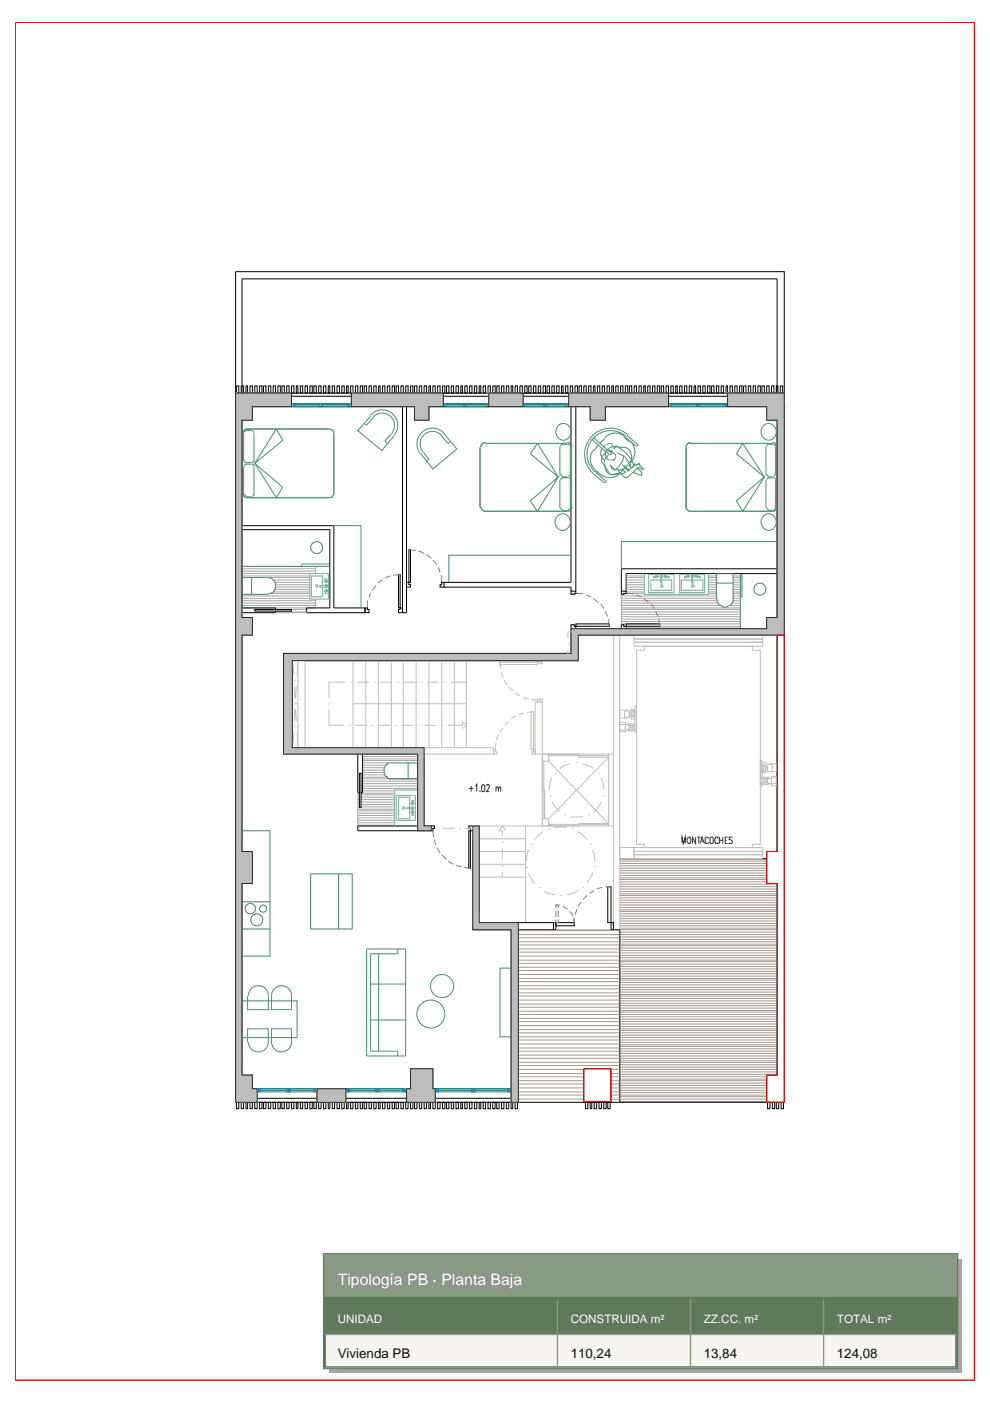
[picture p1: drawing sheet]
<svg xmlns="http://www.w3.org/2000/svg" width="210mm" height="297mm" viewBox="0 0 210 297" stroke-linecap="round" stroke-linejoin="round" font-family="sans-serif">
<defs><g id="words">
<text font-size="3.4" fill="#fff" x="71.6" y="272.3">Tipología PB · Planta Baja</text>
<g font-size="2.8" fill="#0d0d0d">
<text x="71.6" y="287.9">Vivienda PB</text>
<text x="121" y="287.9">110,24</text>
<text x="149.2" y="287.9">13,84</text>
<text x="177.4" y="287.9">124,08</text>
</g>
<g font-size="2.5" fill="#fff">
<text x="71.6" y="280.5">UNIDAD</text>
<text x="121" y="280.5">CONSTRUIDA m²</text>
<text x="149.2" y="280.5">ZZ.CC. m²</text>
<text x="177.4" y="280.5">TOTAL m²</text>
</g>
</g></defs>
<!-- layer: 0 -->
<g fill="none" stroke="#000" stroke-width=".21">
<path d="M50 57.6h116.3v176.1h-116.3zM50 83.3h116.3M50.1 81.8h.5v1.5h-.5zM51.1 81.8h.5v1.5h-.5zM51.3 83.3v-24.2h113.5v24.2M52.2 81.8h.3v1.5h-.3zM53 81.8h.5v1.5h-.5zM54 81.8h.5v1.5h-.5zM55 81.8h.5v1.5h-.5zM55.9 81.8h.5v1.5h-.5zM56.9 81.8h.5v1.5h-.5zM57.9 81.8h.5v1.5h-.5z"/>
<path d="M58.9 81.8h.5v1.5h-.5zM59.8 81.8h.5v1.5h-.5zM60.8 81.8h.5v1.5h-.5zM61.6 84h12.9M61.8 83.3v.7h-.2v.2h.2v2M61.8 81.8h.5v1.5h-.5zM62.8 81.8h.4v1.5h-.4zM63.7 81.8h.5v1.5h-.5zM64.7 81.8h.5v1.5h-.5zM65.7 81.8h.5v1.5h-.5zM66.5 81.8h.6v1.5h-.6zM67.6 81.8h.5v1.5h-.5z"/>
<path d="M68.6 81.8h.5v1.5h-.5zM69.6 81.8h.3v1.5h-.3zM70.4 81.8h.6v1.5h-.6zM71.5 81.8h.5v1.5h-.5zM72.5 81.8h.5v1.5h-.5zM73.5 81.8h.3v1.5h-.3zM74.3 81.8h.5v1.5h-.5zM74.5 84h.1M74.5 83.3v2.9M75.4 81.8h.5v1.5h-.5zM76.4 81.8h.5v1.5h-.5zM77.2 81.8h.5v1.5h-.5z"/>
<path d="M78.2 81.8h.5v1.5h-.5zM79.2 81.8h.6v1.5h-.6zM80.3 81.8h.3v1.5h-.3zM81.1 81.8h.5v1.5h-.5zM82.1 81.8h.5v1.5h-.5zM83.1 81.8h.6v1.5h-.6zM84 81.8h.5v1.5h-.5zM85 81.8h.5v1.5h-.5zM86 81.8h.5v1.5h-.5zM87 81.8h.5v1.5h-.5zM87.9 81.8h.5v1.5h-.5zM88.9 81.8h.5v1.5h-.5z"/>
<path d="M89.9 81.8h.5v1.5h-.5zM90.9 81.8h.4v1.5h-.4zM91.8 81.8h.5v1.5h-.5zM92.8 81.8h.5v1.5h-.5zM93.8 81.8h.5v1.5h-.5zM93.8 84h10M94 83.3v.7h-.2v.2h.2v2M94.7 81.8h.5v1.5h-.5zM95.7 81.8h.5v1.5h-.5zM96.7 81.8h.5v1.5h-.5zM97.7 81.8h.3v1.5h-.3zM98.6 81.8h.5v1.5h-.5z"/>
<path d="M99.6 81.8h.5v1.5h-.5zM100.6 81.8h.5v1.5h-.5zM101.6 81.8h.3v1.5h-.3zM102.4 81.8h.6v1.5h-.6zM103.5 81.8h.5v1.5h-.5zM103.6 83.3v.7h.2v.2h-.2v2M104.5 81.8h.5v1.5h-.5zM105.3 81.8h.5v1.5h-.5zM106.3 81.8h.5v1.5h-.5zM107.4 81.8h.5v1.5h-.5zM108.4 81.8h.3v1.5h-.3zM109.2 81.8h.5v1.5h-.5z"/>
<path d="M110.2 81.8h.5v1.5h-.5zM110.7 84h10M110.9 83.3v.7h-.2v.2h.2v2M111.3 81.8h.5v1.5h-.5zM112.1 81.8h.5v1.5h-.5zM113.1 81.8h.5v1.5h-.5zM114.1 81.8h.5v1.5h-.5zM115.1 81.8h.6v1.5h-.6zM116 81.8h.5v1.5h-.5zM117 81.8h.5v1.5h-.5zM118 81.8h.5v1.5h-.5zM119 81.8h.4v1.5h-.4z"/>
<path d="M119.9 81.8h.5v1.5h-.5zM120.6 83.3v.7h.1v.2h-.1v2M120.9 81.8h.5v1.5h-.5zM121.1 86.2v37.3h-27M121.9 81.8h.5v1.5h-.5zM122.1 86.2v39.1M122.8 81.8h.5v1.5h-.5zM123.8 81.8h.5v1.5h-.5zM124.8 81.8h.5v1.5h-.5zM125.8 81.8h.4v1.5h-.4zM126.7 81.8h.5v1.5h-.5zM127.7 81.8h.5v1.5h-.5z"/>
<path d="M128.7 81.8h.5v1.5h-.5zM129.7 81.8h.3v1.5h-.3zM130.6 81.8h.5v1.5h-.5zM131.6 81.8h.5v1.5h-.5zM132.6 81.8h.5v1.5h-.5zM133.4 81.8h.5v1.5h-.5zM134.5 81.8h.5v1.5h-.5zM135.5 81.8h.5v1.5h-.5zM136.5 81.8h.3v1.5h-.3zM137.3 81.8h.5v1.5h-.5zM138.3 81.8h.6v1.5h-.6zM139.4 81.8h.5v1.5h-.5z"/>
<path d="M140.2 81.8h.5v1.5h-.5zM141.2 81.8h.5v1.5h-.5zM141.6 84h12.8M141.7 83.3v.7h-.1v.2h.1v2M142.2 81.8h.5v1.5h-.5zM143.3 81.8h.3v1.5h-.3zM144.1 81.8h.5v1.5h-.5zM145.1 81.8h.5v1.5h-.5zM146.1 81.8h.5v1.5h-.5zM147.2 81.8h.3v1.5h-.3zM148 81.8h.5v1.5h-.5zM149 81.8h.5v1.5h-.5z"/>
<path d="M150 81.8h.5v1.5h-.5zM150.9 81.8h.5v1.5h-.5zM151.9 81.8h.5v1.5h-.5zM152.9 81.8h.5v1.5h-.5zM153.9 81.8h.4v1.5h-.4zM154.3 83.3v.7h.1v.2h-.1v2M154.8 81.8h.5v1.5h-.5zM155.8 81.8h.5v1.5h-.5zM156.8 81.8h.5v1.5h-.5zM157.6 81.8h.6v1.5h-.6zM158.7 81.8h.5v1.5h-.5zM159.7 81.8h.5v1.5h-.5z"/>
<path d="M160.7 81.8h.5v1.5h-.5zM161.5 81.8h.6v1.5h-.6zM162.6 81.8h.5v1.5h-.5zM163.6 81.8h.5v1.5h-.5zM164.6 81.8h.3v1.5h-.3zM165.4 81.8h.5v1.5h-.5zM51.3 134.6v45.9h2.2v6.8h-2.2v40.7h2.2v2.8h33.5v-4.2h4.8v4.2h16.6v-33.7h-8.2v-22M58.4 129.2v-.3h-7.1v-16.6h18.6v16.6h-4.9v1h12.4v-1h-6.6v-17.5h-19.5v-22.3h2.2v-2.9h31.8v43.7h.9v-43.7h1.7v2.9h3v-2.9h34.2v2.9h3.3v-2.9h34.2v2.9h2.2v41.8M58.4 129.6v.3h-7.1v1M94.1 124.5h27v.8M162.6 133.3h-41.5v5.2h-61v21.4h28.5v15.2h-12.7v1h15.5M162.6 134.6h-40v5.5h-57.9"/>
<path d="M164.8 126.5h.1M164.8 134.6v45.9h-2.2v6.8h2.2v40.7h-2.2v5.7M164.8 120.6h-33.1v4.7M164.8 121.6h-32v3.7M75.9 159.9v8.1h.3M76.9 159.9v8.1h-.4M89.9 159.9v15.2h1.5M101.6 175.1v20.5h15.7v1.5h-7.4v36.6M130 197.1h1.4v36.6M161.7 182.1h.9M50.1 233.7h.5v1.4h-.5zM51.1 233.7h.5v1.4h-.5z"/>
<path d="M52.2 233.7h.3v1.4h-.3zM53 233.7h.5v1.4h-.5zM54 233.7h.5v1.4h-.5zM54.5 232.9h12.9M54.7 232.9h-.2v.1h.2M55 233.7h.5v1.4h-.5zM55.9 233.7h.5v1.4h-.5zM56.9 233.7h.5v1.4h-.5zM57.9 233.7h.5v1.4h-.5zM58.9 233.7h.5v1.4h-.5zM59.8 233.7h.5v1.4h-.5zM60.8 233.7h.5v1.4h-.5z"/>
<path d="M61.8 233.7h.5v1.4h-.5zM62.8 233.7h.4v1.4h-.4zM63.7 233.7h.5v1.4h-.5zM64.7 233.7h.5v1.4h-.5zM65.7 233.7h.5v1.4h-.5zM66.5 233.7h.6v1.4h-.6zM67.2 232.9h.2v.1h-.2M67.6 233.7h.5v1.4h-.5zM68.6 233.7h.5v1.4h-.5zM69.6 233.7h.3v1.4h-.3zM70.4 233.7h.6v1.4h-.6zM71.5 233.7h.5v1.4h-.5z"/>
<path d="M72.5 233.7h.5v1.4h-.5zM73.3 232.9h13.1M73.5 233.7h.3v1.4h-.3zM73.5 232.9h-.2v.1h.2M74.3 233.7h.5v1.4h-.5zM75.4 233.7h.5v1.4h-.5zM76.4 233.7h.5v1.4h-.5zM77.2 233.7h.5v1.4h-.5zM78.2 233.7h.5v1.4h-.5zM79.2 233.7h.6v1.4h-.6zM80.3 233.7h.3v1.4h-.3zM81.1 233.7h.5v1.4h-.5z"/>
<path d="M82.1 233.7h.5v1.4h-.5zM83.1 233.7h.6v1.4h-.6zM84 233.7h.5v1.4h-.5zM85 233.7h.5v1.4h-.5zM86 233.7h.5v1.4h-.5zM86.2 232.9h.2v.1h-.2M87 233.7h.5v1.4h-.5zM87.9 233.7h.5v1.4h-.5zM88.9 233.7h.5v1.4h-.5zM89.9 233.7h.5v1.4h-.5zM90.9 233.7h.4v1.4h-.4zM91.8 233.7h.5v1.4h-.5z"/>
<path d="M92.3 232.9h16.2M92.5 232.9h-.2v.1h.2M92.8 233.7h.5v1.4h-.5zM93.8 233.7h.5v1.4h-.5zM94.7 233.7h.5v1.4h-.5zM95.7 233.7h.5v1.4h-.5zM96.7 233.7h.5v1.4h-.5zM97.7 233.7h.3v1.4h-.3zM98.6 233.7h.5v1.4h-.5zM99.6 233.7h.5v1.4h-.5zM100.6 233.7h.5v1.4h-.5zM101.6 233.7h.3v1.4h-.3z"/>
<path d="M102.4 233.7h.6v1.4h-.6zM103.5 233.7h.5v1.4h-.5zM104.5 233.7h.5v1.4h-.5zM105.3 233.7h.5v1.4h-.5zM106.3 233.7h.5v1.4h-.5zM107.4 233.7h.5v1.4h-.5zM108.4 233.7h.3v1.4h-.3zM108.4 232.9h.1v.1h-.1M109.2 233.7h.5v1.4h-.5zM123.8 226.6h5.7v7.1h-5.7zM124.1 233.7h.5v1.4h-.5zM125.1 233.7h.4v1.4h-.4z"/>
<path d="M126 233.7h.5v1.4h-.5zM127 233.7h.5v1.4h-.5zM128 233.7h.5v1.4h-.5zM128.9 233.7h.5v1.4h-.5zM162.7 233.7h.5v1.4h-.5zM163.7 233.7h.6v1.4h-.6zM164.6 233.7h.5v1.4h-.5zM165.6 233.7h.5v1.4h-.5z"/>
</g>
<!-- layer: 17-mamparas-vidrio -->
<g fill="none" stroke="#0086b3" stroke-width=".21">
<path d="M61.8 85.5h.3v.7h-.3zM62.1 85.5h.4v.7h-.4zM62.5 85.5h5.2v.7h-5.2zM62.5 85.7h5.2v.2h-5.2zM67.7 85.5h.4v.7h-.4zM68.1 85.5h.3v.7h-.3zM68.4 85.5h5.4v.7h-5.4zM68.4 85.7h5.4v.2h-5.4zM73.8 85.5h.4v.7h-.4zM74.2 85.5h.3v.7h-.3zM94 85.5h.3v.7h-.3zM94.3 85.5h.4v.7h-.4z"/>
<path d="M94.7 85.5h3.7v.7h-3.7zM94.7 85.7h3.7v.2h-3.7zM98.4 85.5h.3v.7h-.3zM98.7 85.5h.4v.7h-.4zM99.1 85.5h3.9v.7h-3.9zM99.1 85.7h3.9v.2h-3.9zM103 85.5h.3v.7h-.3zM103.3 85.5h.3v.7h-.3zM110.9 85.5h.4v.7h-.4zM111.3 85.5h.3v.7h-.3zM111.6 85.5h3.7v.7h-3.7zM111.6 85.7h3.7v.2h-3.7z"/>
<path d="M115.3 85.5h.4v.7h-.4zM115.7 85.5h.3v.7h-.3zM116 85.5h3.9v.7h-3.9zM116 85.7h3.9v.2h-3.9zM119.9 85.5h.3v.7h-.3zM120.2 85.5h.4v.7h-.4zM141.7 85.5h.4v.7h-.4zM142.1 85.5h.3v.7h-.3zM142.4 85.5h5.3v.7h-5.3zM142.4 85.7h5.3v.2h-5.3zM147.7 85.5h.3v.7h-.3zM148 85.5h.3v.7h-.3z"/>
<path d="M148.3 85.5h5.3v.7h-5.3zM148.3 85.7h5.3v.2h-5.3zM153.6 85.5h.3v.7h-.3zM153.9 85.5h.4v.7h-.4zM69.9 119.6h-5.9v.5M157.3 121.6v4.9h-.3M54.5 230.8h12.7h-.3v.7h.3v-.7M54.5 230.8h.4v.7h-.4zM54.9 230.8h.3v.7h-.3zM55.2 230.8h5.6v.7h-5.6zM55.2 231.2h5.6M60.8 230.8h.3v.7h-.3z"/>
<path d="M61.1 230.8h.4v.7h-.4zM61.5 230.8h5v.7h-5zM61.5 231.2h5M66.5 230.8h.4v.7h-.4zM73.3 230.8h12.9h-.3v.7h.3v-.7M73.3 230.8h.4v.7h-.4zM73.7 230.8h.3v.7h-.3zM74 230.8h5.8v.7h-5.8zM74 231.2h5.8M79.8 230.8h.3v.7h-.3zM80.1 230.8h.3v.7h-.3zM80.4 230.8h5.1v.7h-5.1z"/>
<path d="M80.4 231.2h5.1M85.5 230.8h.4v.7h-.4zM92.3 230.8h16.1h-.4v.7h.4v-.7M92.3 230.8h.3v.7h-.3zM92.6 230.8h.4v.7h-.4zM93 230.8h7.1v.7h-7.1zM93 231.2h7.1M100.1 230.8h.3v.7h-.3zM100.4 230.8h.4v.7h-.4zM100.8 230.8h6.9v.7h-6.9zM100.8 231.2h6.9M107.7 230.8h.3v.7h-.3z"/>
</g>
<!-- layer: CARPINTERIA -->
<g fill="none" stroke="#a6a6a6" stroke-width=".21">
<path d="M51.3 120.6h15.6M51.3 121.1h15.6M51.3 121.6h15.6M51.3 122.1h14.4M51.3 126.4h14.4M51.3 126.9h14.4M51.3 127.4h15.6M51.3 127.9h15.6M51.3 128.4h15.6M51.3 128.9h15.6M57.1 125.8h8.6M57.2 122.5h8.5"/>
<path d="M57.9 125.5h7.8M58.1 123h7.6M58.3 123.5h7.4M58.3 125h7.4M58.4 124h7.3M58.4 124.5h7.3M58.4 129.7h6.6M58.4 129.9h6.8M61.8 129.2h3.2M131.7 128.9h25.3M131.7 129.2h25.3M131.7 129.7h25.3"/>
<path d="M131.7 130.2h25.3M131.7 130.8h25.3M131.7 131.3h25.3M131.7 131.8h25.3M131.7 132.3h25.3M131.7 126.4h20.2M131.7 126.9h20.2M131.7 127.4h20.4M131.7 127.9h20.5M131.7 128.4h21M131.7 126v6.4M132.2 125.8h4.5"/>
<path d="M132.2 132.8h.6M132.8 122.1h3.9M132.8 122.5h3.9M132.8 123h3.9M132.8 123.5h3.9M132.8 124h3.9M132.8 124.5h3.9M132.8 125h3.9M132.8 125.5h3.9M132.8 133.1h24.2M139.9 132.8h17.1M150.2 122.1h1.7"/>
<path d="M150.2 122.5h1.7M150.2 123h1.7M150.2 123.5h1.7M150.2 124h1.7M150.2 124.5h1.7M150.2 125h1.7M150.2 125.5h1.7M150.2 125.8h1.7M154.8 128.4h2.2M155.3 127.9h1.7M155.4 122.1h1.6M155.4 122.5h1.6"/>
<path d="M155.4 123h1.6M155.4 123.5h1.6M155.4 124h1.6M155.4 124.5h1.6M155.4 125h1.6M155.4 125.5h1.6M155.4 125.8h1.6M155.4 126.4h1.6M155.4 126.9h1.6M155.4 127.4h1.6M75.9 168.2h.3M75.9 168.5h.3"/>
<path d="M75.9 169h.3M75.9 169.5h.3M75.9 170h.3M75.9 170.5h.3M75.9 171.1h.3M75.9 171.6h7.8M75.9 171.9h7.8M75.9 172.4h7.8M75.9 172.9h7.8M75.9 173.4h7.8M75.9 173.9h7.8M75.9 174.4h7.8"/>
<path d="M75.9 174.9h7.8M75.9 168v7.1M76.5 168.2h7.2M76.5 168.5h7.2M76.5 169h7.2M76.5 169.5h7.2M76.5 170h7.2M76.5 170.5h7.2M76.5 171.1h7.2M76.9 160.4h11.7M76.9 160.9h11.7M76.9 161.2h11.7"/>
<path d="M76.9 161.7h5.6M76.9 162.2h4.9M76.9 162.8h4.5M76.9 163.3h4.5M76.9 163.8h4.5M76.9 164.3h4.7M76.9 164.8h5.1M76.9 165.1h11.7M76.9 165.6h11.7M76.9 166.1h11.7M76.9 166.7h11.7M76.9 167.2h11.7"/>
<path d="M76.9 167.7h6.8"/>
</g>
<!-- layer: 0-Sanitarios -->
<g fill="none" stroke="#3f6f7f" stroke-width=".21">
<path d="M51.3 122.5h5.4a1.71 1.71 0 0 1 1.7 1.5 1.71 1.71 0 0 1-1.3 1.8l-.2 .2h-5.6zM51.3 120.1h18.6M53.3 122.5v3.5M151.9 121.6h3.5v5.4a1.64 1.64 0 0 1-1.1 1.6 1.06 1.06 0 0 1-1.4-.2 1.15 1.15 0 0 1-.8-1.2l-.2-.2zM151.9 123.6h3.5M157 121.6v11.7M51.3 176.1h5.9v26.6h-5.9M81.8 162.2l.3-.1 .2-.4h6.3v3.4h-6.1l-.4-.1v-.2a1.77 1.77 0 0 1-.3-2.6zM86.5 161.7v3.4M51.3 197h5.9M51.3 191.2h5.9M65.9 185.3h8.8v11.7h-8.8z"/>
<path d="M71.8 185.3v11.7"/>
<circle cx="67.1" cy="116.1" r="1.27"/>
<circle cx="161.1" cy="124.9" r="1.27"/>
<circle cx="53.1" cy="192.6" r="1.1"/>
<circle cx="54.4" cy="195" r="1.27"/>
<circle cx="55.8" cy="192.6" r=".76"/>
</g>
<!-- layer: CARPINTERIA -->
<g fill="none" stroke="#a6998c" stroke-width=".21">
<path d="M109.9 198.1h54.9M109.9 199.7h54.9M109.9 197.3h21.5M109.9 198.8h21.5M131.4 182.2h31.2M131.4 182.6h31.2M131.4 183.1h31.2M131.4 183.6h31.2M131.4 184.1h31.2M131.4 184.6h31.2M131.4 185.1h31.2M131.4 185.6h31.2"/>
<path d="M131.4 186.1h31.2M131.4 186.5h31.2M131.4 187h31.2M131.4 187.5h33.4M131.4 188h33.4M131.4 188.5h33.4M131.4 189h33.4M131.4 189.5h33.4M131.4 189.9h33.4M131.4 190.4h33.4M131.4 190.9h33.4M131.4 191.4h33.4"/>
<path d="M131.4 191.9h33.4M131.4 192.4h33.4M131.4 192.9h33.4M131.4 193.2h33.4M131.4 193.7h33.4M131.4 194.3h33.4M131.4 194.8h33.4M131.4 195.3h33.4M131.4 195.8h33.4M131.4 196.3h33.4M131.4 196.8h33.4M131.4 197.1h33.4"/>
<path d="M131.4 197.6h33.4M131.4 198.7h33.4M131.4 199.2h33.4M109.9 212h21.5M109.9 212.9h21.5M109.9 203.6h54.9M109.9 207.5h54.9M109.9 211.2h54.9M109.9 215.1h54.9M109.9 216.6h54.9M109.9 219h54.9M109.9 200.3h21.5"/>
<path d="M109.9 201.2h21.5M109.9 201.9h21.5M109.9 202.7h21.5M109.9 204.2h21.5M109.9 205.1h21.5M109.9 205.8h21.5M109.9 206.6h21.5M109.9 208.1h21.5M109.9 209h21.5M109.9 209.7h21.5M109.9 210.5h21.5M109.9 213.6h21.5"/>
<path d="M109.9 214.4h21.5M109.9 215.9h21.5M109.9 217.5h21.5M109.9 218.3h21.5M109.9 219.8h21.5M131.4 200.2h33.4M131.4 200.5h33.4M131.4 201h33.4M131.4 201.5h33.4M131.4 202h33.4M131.4 202.6h33.4M131.4 203.1h33.4"/>
<path d="M131.4 203.9h33.4M131.4 204.4h33.4M131.4 204.9h33.4M131.4 205.4h33.4M131.4 205.9h33.4M131.4 206.4h33.4M131.4 207h33.4M131.4 207.8h33.4M131.4 208.3h33.4M131.4 208.8h33.4M131.4 209.3h33.4M131.4 209.8h33.4"/>
<path d="M131.4 210.3h33.4M131.4 210.8h33.4M131.4 211.7h33.4M131.4 212.2h33.4M131.4 212.7h33.4M131.4 213.2h33.4M131.4 213.7h33.4M131.4 214.2h33.4M131.4 214.6h33.4M131.4 215.6h33.4M131.4 216.1h33.4M131.4 217.1h33.4"/>
<path d="M131.4 217.6h33.4M131.4 218.1h33.4M131.4 218.5h33.4M131.4 219.5h33.4M131.4 220h33.4M109.9 220.5h54.9M109.9 222.9h54.9M109.9 224.4h54.9M109.9 225.2h54.9M109.9 226.8h13.9M109.9 228.3h13.9M109.9 229.1h13.9"/>
<path d="M109.9 230.7h13.9M109.9 232.2h13.9M109.9 233h13.9M109.9 221.3h21.5M109.9 222.2h21.5M109.9 223.7h21.5M109.9 225.9h21.5M109.9 227.6h13.9M109.9 229.8h13.9M109.9 231.5h13.9M129.5 226.8h35.3M129.5 228.3h33.1"/>
<path d="M129.5 229.1h33.1M129.5 230.7h33.1M129.5 232.2h33.1M129.5 233h33.1M129.5 227.6h1.9M129.5 229.8h1.9M129.5 231.5h1.9M131.4 221h33.4M131.4 221.5h33.4M131.4 221.9h33.4M131.4 222.4h33.4M131.4 223.4h33.4"/>
<path d="M131.4 223.9h33.4M131.4 224.9h33.4M131.4 225.7h33.4M131.4 226.3h33.4M131.4 227.3h33.4M131.4 227.8h33.4M131.4 228.8h31.2M131.4 229.6h31.2M131.4 230.2h31.2M131.4 231.2h31.2M131.4 231.7h31.2M131.4 232.5h31.2"/>
<path d="M131.4 233.5h31.2"/>
</g>
<!-- layer: 0 -->
<g fill="none" stroke="#bdbdbd" stroke-width=".21">
<path d="M62.5 139.2h-1.2v1.4M63.8 139.2h.1M65 139.2h2.6M68.7 139.2h.1M69.9 139.2h2.6M73.7 139.2h.1M74.8 139.2h2.6M78.6 139.2h.1M79.8 139.2h2.5M83.5 139.2h.1M84.7 139.2h2.5M88.4 139.2h.1"/>
<path d="M89.6 139.2h2.5M93.3 139.2h.1M94.5 139.2h2.5M98.2 139.2h.1M99.6 139.2h2.3M103.1 139.2h.1M104.5 139.2h2.3M108 139.2h.1M109.4 139.2h2.4M112.9 139.2h.1M114.3 139.2h2.4M118 139.2h.1"/>
<path d="M120.4 137.9v1.3h-1.2M120.4 136.7h.1M123.1 134h-2.7v1.3M124.3 134h.1M125.5 134h2.5M129.2 134h.1M130 134.6v62.5M130.4 134h2.5M131.4 134.6v62.5M134.1 134h.1M134.5 136.2h27.2v.8h-27.2zM134.5 135.5h27.2v.7h-27.2z"/>
<path d="M134.5 134.6h27.2v.9h-27.2zM135 137.9h1.7v-.9h22.8v.9h1.7v41.1h-1.7v.7h-22.8v-.7h-1.7zM135.3 134h2.5M139 134h.1M140.2 134h2.5M143.9 134h.1M145.3 134h2.4M148.8 134h.1M150.2 134h2.4M153.8 134h.1M155.1 134h2.4M158.8 134h.1"/>
<path d="M160 134h2.6M61.3 157.8v1.4h2.9M61.3 156.7h.1M61.3 151.8h.1M61.3 146.8h.1M61.3 141.8h.1M61.3 143.1v2.4M61.3 148v2.4M61.3 152.9v2.4M62 140.1h1.2v18.4h-1.2zM62 140.1l.3 3M62.3 154.1h.1"/>
<path d="M62.3 144.3h.1M62.3 155.3l-.3 3.2M62.3 145.5l.2 2.5M62.5 150.4l-.2 2.5M62.7 149.2h.1M62.7 150.4l.1 2.5M62.8 145.5l-.1 2.5M63 144.3h.1M63 154.1h.1M63 155.3l.2 3.2M63.2 140.1l-.2 3M64.7 140.1v18.4h39.9v1.4h-14.7"/>
<path d="M65.4 159.2h.1M66.7 159.2h2.4M69.8 150.4v3.4h3M69.8 149.2h.1M70.3 159.2h.1M71.6 159.2h2.4M73.3 144.6h-3.5v3.4M74 153.8h.1M74.5 144.6h.1M74.8 149.2h24.1M74.8 140.1v18.4M75.2 159.2h.1"/>
<path d="M75.2 153.8h2.5M75.7 144.6h2.5M76.5 159.2h2.4M77.6 140.1v18.4M78.9 153.8h.1M79.4 144.6h.1M80.1 153.8h2.5M80.3 159.2h.1M80.3 140.1v18.4M80.6 144.6h2.5M81.4 159.2h2.4M83 140.1v18.4"/>
<path d="M83.8 153.8h.1M84.3 144.6h.1M85.2 159.2h.1M85.2 153.8h2.3M85.5 144.6h2.6M85.5 140.1v18.4M86.4 159.2h2.8v2M88.2 140.1v18.4M88.7 153.8h.1M89.2 144.6h.1M90.1 153.8h2.4M90.6 144.6h2.4"/>
<path d="M90.9 140.1v18.4M93.6 153.8h.1M93.6 140.1v18.4M94.1 144.6h.1M95 153.8h3v-.7l.9 .7-.9 .7M95.5 144.6h3.4M96.4 140.1v18.4M98.9 140.1v18.4M113.5 148.9h1.5v11h-1.5zM115 159.9h1.3v1.5h-1.3zM116.3 159.9h6.5v.3h-6.5zM129 159.9v15.2"/>
<path d="M130 159.9h-15v15.2M131.4 153.1h1.2v2h-1.2zM131.4 153.6h1.7M131.4 154.8h1.7M132.4 150.7h1v1.4h-1zM132.9 150.7v-.1h-1.5v1.7h1.5v-.2M133.1 153.4h1.5v.4h-1.5zM133.1 154.6h1.5v.4h-1.5zM133.4 151.2h.4v.2h-.4zM133.4 153.8h.9v.8h-.9zM133.8 150.4h.8v.3h-.8zM133.8 151.9h.8v.5h-.8z"/>
<path d="M133.8 150.9h.5v.9h-.5zM134.3 150.7h.3v1.2h-.3zM134.6 149.7h.4v5.4h-.4zM89.2 173.6v2h2.2M89.2 172.2h.1M89.2 167.3h.1M89.2 162.4h.1M89.2 163.8v2.3M89.2 168.7v2.4M92.6 175.6h.1M93.8 175.6h2.6M97.5 175.6h.1"/>
<path d="M98.7 175.6h2.2v1.7M100.2 175.1h11.2M100.9 178.7h.1M100.9 179.9v2.3M101.6 177.8h9.8M106.5 178.5h.1M106.5 179.9v2.3M107.2 176.1l-.7-1-.7 1h.7v1.2M112.6 179h.1M115 173.6h1.3v1.5h-1.3zM115 161.4h.3v6.1h-.3zM115 175.1h-3.6v10.9"/>
<path d="M115 175.1h15M115.1 176.3l-1.8 1.7M115.3 167.5h.2v6.1h-.2zM116.3 174.8h6.5v.3h-6.5zM116.3 175.8h.1M116.3 161.4l12.7 13.2M116.7 168.9h.1M117 165l-.3 .8-.2 1.7M117 170l.7 1.1 1 1M117.5 175.5l1.7-.2 .9 .2M117.7 163.9h.1M119.7 172.7h.1"/>
<path d="M120.9 161.9l-1.5 .5-.7 .5M121.1 173.1l.3 .2 2.2-.2M121.4 175.8h.1M122.3 161.7h.1M122.4 176.3l.7 .3 1.4 1.4M122.8 160.2h6.2v.4h-6.2zM122.8 174.6h6.2v.2h-6.2zM123.6 161.9l1 .3 1.2 .7M124.8 172.7h.1M125.1 179h.1M126.8 163.9h.1M127.5 165l.5 1.5v1"/>
<path d="M127.5 170l-.3 .7-1.2 1.4M128 168.7h.1M129 160.6l-12.7 13M131.4 179.7h3.1v2.4h-3.1zM134.5 179.7h27.2v.8h-27.2zM161.2 161.2h.3v5.5h-.3zM161.5 162.2h.4v1.2h-.4zM161.5 161.7h.9v.5h-.9zM161.5 163.4h.9v.4h-.9zM161.5 164.8h1.6v.3h-1.6zM161.5 166h1.6v.3h-1.6zM161.9 162.4h.5v.9h-.5z"/>
<path d="M161.9 165.1h.8v.9h-.8zM162.4 162.8h.3v.1h-.3zM162.7 162.1h1v1.5h-1zM163.1 165h1.7M163.1 166.1h1.7M163.2 163.6h.1M163.2 162.1v-.2h1.6v1.7h-1.6M163.6 164.6h1.2v2.1h-1.2zM100.9 194.6v1.9h2.9M100.9 193.4h.1M100.9 188.5h.1M100.9 183.6h.1"/>
<path d="M100.9 184.8v2.5M100.9 189.7v2.5M101.6 186h9.8M101.6 183.2h9.8M101.6 180.5h9.8M105 196.5h.1M106.3 196.5h2.9v2.5M106.5 183.6h.1M106.5 184.8v1.2M111.4 186v9.6M111.8 183.9h.1M112.1 180.2l-.5 1.7v.7"/>
<path d="M112.1 185.1l1.2 2.2M114.3 188.2h.1M115.3 189l1.2 .5 1.2 .2M118.9 189.9h.1M122.6 188.8l-2 .9h-.4M123.6 188.2h.1M125.6 180.2l.4 1 .2 1.4M125.6 184.9v.4l-1.1 1.8M126 183.8h.1M134.5 180.5h27.2v.7h-27.2zM134.5 181.2h27.2v.9h-27.2zM109.2 220h.1"/>
<path d="M109.2 215.1h.1M109.2 210.2h.1M109.2 205.3h.1M109.2 200.2h.1M109.2 201.5v2.4M109.2 206.4v2.4M109.2 211.4v2.3M109.2 216.3v2.5M109.2 229.8h.1M109.2 224.9h.1M109.2 221.2v2.5M109.2 226.1v2.5"/>
<path d="M109.2 231v2.7"/>
<circle cx="133.9" cy="154" r=".25"/>
<circle cx="162.5" cy="165.6" r=".25"/>
</g>
<!-- layer: 23-PUERTAS -->
<g fill="none" stroke="#000" stroke-width=".21">
<path d="M86.7 116.5h.3v7h-.3zM51.3 130.9h2.2v3.7h-2.2M54 129.2h7.8v.4h-7.8zM77.4 128.9h.5v.3h.3v.7h-.8zM84.5 121.8h.3v7.1h-.3zM84.5 129.2h.3v-.3h.5v1h-.8zM86.2 123.5h.5v.5h.3v.5h-.8zM93.6 123.5h.5v1h-.8v-.5h.3zM121.1 132.4h.7v.4h.3v.5h-1zM121.1 125.3h1v.5h-.3v.2h-.7zM122.1 132.3h7.1v.5h-7.1zM131.7 132.4h.5v.4h.6v.5h-1.1z"/>
<path d="M131.7 125.3h1.1v.5l-1.1 .2zM132.8 132.3h7.1v.5h-7.1zM164.8 130.9h-2.2v3.7h2.2M114 140.1h1M76.2 163.9h.3v7.3h-.3zM91.4 175.1h.7v.5h-.3v.5h-.4zM99.4 176.1h.3v8h-.3zM99.4 175.1h.8v1h-.5v-.5h-.3zM117.3 195.6h.6v1.5h-.6zM117.9 195.6h3.9v.7h-3.9zM128.9 188h.6v7.6h-.6zM129.5 195.6h.5v1.5h-.5z"/>
</g>
<g fill="none" stroke="#bdbdbd" stroke-width=".21">
<path d="M104.6 158.9h.4v.5h.3v.5h-.7zM105.2 157.5l-.2 1.4M105.7 155.8l-.4 1.2M106 140.4h8v.5h-8zM106 140.4l.2 1.4M106.2 142.4l.5 1.2M106.7 154.3l-.7 1M106.8 144.1l.7 1M107.9 145.7l.8 .8M107.9 152.9l-.9 .9M109.2 146.8l1 .7M109.4 151.9h-.3l-.7 .5"/>
<path d="M110.9 147.9l1.2 .3M111.1 151.2l-1.2 .4M112.6 150.9h.5v8h-.5zM112.6 148.4h1.4M113.1 158.9h.4v1h-.7v-.5h.3zM113.1 150.9l-1.3 .2M114 140.1v.3h.5v.3h.5v-.6M114 148.4l1-.2v.7h-1z"/>
</g>
<g fill="none" stroke="#808080" stroke-width=".21">
<path d="M86.7 116.5l1.5 .2M88.7 116.9l.7 .1 .5 .4M90.4 117.5l1 .9M91.8 118.7l.8 1M78.1 127.4l-.2 .1v1.4M78.6 125.7l-.4 1M79.8 124.1l-.9 1.1M81.1 123l-1 .6M82.8 122.1l-.7 .2-.5 .3M84.8 121.8l-1.5 .1M93 120.3l.3 1.1M93.5 121.9l.1 .2v1.4"/>
<path d="M122.1 125.8h1.3l.2 .2M124.3 126.2l1 .3M125.8 126.9l1 .8M127.3 128l.7 1.1M128.4 129.6l.5 1.2M129 131.3l.2 1.5M132.8 125.8h1.3l.2 .2M134.8 126.2l1.2 .3M136.5 126.9l1 .8M138 128l.7 1.1M139 129.6l.5 1.2M139.7 131.3l.2 1.5"/>
<path d="M91.8 176.1l.1 1.4M92.1 178l.4 1.2M92.6 179.7l.7 1.2M93.6 181.2l1.1 1M95 182.6l1.2 .6M96.7 183.4l1.2 .4M98.4 183.9l1.3 .2M117.9 192.6v-.7h.5v.7M117.9 194.9v.7h.5v-.7M117.9 191.9h.8M117.9 193.1v1.3M118.4 193.1v1.3"/>
<path d="M119.4 192.1l1 .6M120.7 193.2l.5 .5 .2 .6M121.8 194.6v1v-.7l-.2-.1M122.3 192.7l-.4 1.2M123.3 191.2l-.7 1M124.5 189.9l-.9 .8M126 188.8l-1 .5M127.7 188.2l-1.2 .3M128.4 188h1.1"/>
</g>
<!-- layer: 0 -->
<g fill="none" stroke="#333" stroke-width=".21">
<path d="M99.4 167.2h1M99.9 166.7v1.1M100.8 166.7h.1l.2-.4v1.5M101.8 167.7v.1v-.1M102.1 166.7l.3-.4a1.25 1.25 0 0 1 .2 1.5h-.2a.87 .87 0 0 1-.3-1.1zM103.1 166.7l.2-.4h.3l.2 .5-.7 1h.7M105.2 167.2l.1-.4 .4 .2v.8M105.2 166.8v1M105.7 167.2l.3-.4 .2 .2v.8M144.6 178.8v-1.3l.3 1.3 .4-1.3v1.3M145.8 177.7l.2-.2h.3l.2 .3v.7l-.2 .3h-.3l-.2-.1a.78 .78 0 0 1 0-1zM147.5 177.5v1.3l-.7-1.3v1.3"/>
<path d="M147.8 177.5h.7M148.2 177.5v1.3M148.5 178.8l.3-1.3 .6 1.3M148.7 178.3h.5M150.2 177.8v-.1a.42 .42 0 0 0-.7 0v1a.42 .42 0 0 0 .7 0v-.2M150.5 177.7a.42 .42 0 0 1 .7 0v1a.42 .42 0 0 1-.7 0zM152.2 177.8v-.3h-.5l-.1 .3v.7l.1 .3h.5v-.3M152.6 177.5v1.3M152.6 178.2h.6M153.2 177.5v1.3M153.8 178.2h.3M154.3 177.5h-.5v1.3h.5"/>
<path d="M155.3 177.7l-.2-.2h-.5v.5l.5 .2a.42 .42 0 0 1 0 .6h-.5v-.1"/>
</g>
<!-- layer: 20-MUROS-CERRAMIENTO -->
<path d="M3.2 4.8h203.4v287.8h-203.4zM164.8 134.6h1.5v99.1h-3.7v-5.7h2.2v-40.7h-2.2v-6.8h2.2zM54.5 230.8v2.9M67.2 230.8v2.9M73.3 230.8v2.9M86.2 230.8v2.9M92.3 230.8v2.9M108.4 230.8v2.9M123.8 226.6h5.7v6.9h-5.7z" fill="none" stroke="#f00" stroke-width=".21"/>
<!-- layer: Sanitarios -->
<g fill="none" stroke="#5ca1b8" stroke-width=".21">
<path d="M65.7 121.6h3.9v5.4h-3.9zM66.9 120.1v1.5M66.9 127v1.9M67.7 124.3h.1M67.7 124.1h1.4M67.7 124.5h1.4M68.4 124.1v-2h-2.4v4.4h2.4v-2M68.9 122.8h.2v.3h-.2zM68.9 122.8v-.2h.2v.2M68.9 125.8v-.3h.2v.3h-.2h.2M68.9 125.8h.1M68.9 123.1v.2"/>
<path d="M68.9 125.3v.2M68.9 124.1l.3-.1 .2 .2-.2 .3-.3-.2M69 124.1l.3-.1 .1 .2-.1 .3-.3-.1M69.1 123.3h.1M69.1 124.3h.1M69.1 125.8h.1M69.1 125.3h.1M69.1 123.1v.2M69.1 125.3v.2M69.1 123l-.2 .3 .3 .2 .2-.2-.2-.3M69.1 125.5l-.2-.3 .3-.2 .2 .2-.2 .3M136.7 121.6v4.4h13.5v-4.4"/>
<path d="M137.5 121.8h5.4v3.9h-5.4zM138.5 122.3v.2v-.2h.5v.2h-.5M138.5 122.5h.1M138.5 122.3h.1M139 122.5h.2M139 122.1l.3-.1h.2v.4l-.2 .1-.3-.2h.2M139.2 122.3h.1M140 123h-2v2.2h4.4v-2.2h-2.2M140 122.3v1.3M140.1 122.4v-.3l.2-.2 .2 .2v.3M140.2 122.4l-.2-.3 .3-.2 .2 .2-.1 .3M140.2 122.3h.1"/>
<path d="M140.2 123.6h.1M140.2 123.5h.1M140.2 122.3v1.3M141.1 122.3h.1M141.1 122.5h.3M141.1 122.3h.3M141.4 122.1l-.3-.1-.2 .2 .2 .3 .3-.2M141.7 122.3v.2v-.2h-.3v.2h.3M141.7 122.5h.1M141.7 122.3h.1M144.1 121.8h5.3v3.9h-5.3zM145.1 122.3v.2v-.2h.5v.2h-.5"/>
<path d="M145.1 122.5h.1M145.1 122.3h.1M145.6 122.5h.2M145.6 122.3h.2M145.6 122.1l.3-.1 .2 .2-.2 .3-.3-.2M145.8 122.3h.1M146.6 123h-2.2v2.2h4.6v-2.2h-2.2M146.6 122.3v1.3M146.7 122.4v-.3l.2-.2 .2 .2v.3M146.8 122.4l-.2-.3 .3-.2 .2 .2-.1 .3M146.8 122.3h.1M146.8 123.6h.1"/>
<path d="M146.8 123.5h.1M146.8 122.3v1.3M147.7 122.3h.1M147.7 122.5h.1M148 122.1l-.3-.1-.2 .2 .2 .3 .3-.2M148.3 122.3v.2v-.2h-.5v.2h.5M148.3 122.5h.1M148.3 122.3h.1M84 168.7h4.1v5.2h-4.1zM86.2 171.4h.1M86.2 171.2h1.2M86.2 171.4h1.2"/>
<path d="M86.9 171.2v-2.2h-2.4v4.6h2.4v-2.2M87.2 171.2l.3-.1 .2 .2-.2 .3-.3-.2M87.3 171.1h.2l.2 .2-.2 .2h-.2M87.4 169.7v.5h.1v-.5h-.1h.1M87.4 169.7h.1M87.4 170.4h.1M87.4 171.4h.1M87.4 172.9v-.3h.1v.3h-.1h.1M87.4 172.9h.1M87.4 172.2h.1M87.4 170.2v.2M87.4 172.2v.4"/>
<path d="M87.4 170.1l-.2 .2 .3 .2 .2-.2-.2-.2M87.4 172.4l-.2-.3 .3-.2 .2 .2-.2 .3M87.5 169.7h.1M87.5 172.9h.1M87.5 170.2v.2M87.5 172.2v.4M88.6 167.5h-4.9v7.6"/>
<circle cx="67.1" cy="124.2" r=".25"/>
<circle cx="140.3" cy="124.2" r=".25"/>
<circle cx="146.9" cy="124.2" r=".25"/>
<circle cx="85.6" cy="171.3" r=".25"/>
</g>
<!-- layer: CANCEL -->
<g fill="none" stroke="#4c995f" stroke-width=".21">
<path d="M51.3 92v12.7M51.6 91.8v5.9M51.6 98.9v5.9M51.8 97.6l.1 .3 .3 .2M52.2 98.1h1.1M52.2 91.3h1.1M52.2 98.4h1.1M52.2 91.3l-.3 .2-.1 .2M52.2 98.4l-.3 .2-.1 .2M52.3 91h17.5zM52.4 91a.93 .93 0 0 0-.9 .9M53.4 91.3l.2 .1 .2 .3"/>
<path d="M53.4 98.4l.2 .1 .2 .3M53.8 91.8v5.9M53.8 98.9v5.9M53.8 97.6l-.2 .4-.2 .1M58.6 91l1.3 2.3-5.9 4.9zM69.8 91a.93 .93 0 0 1 1 .9M70.8 92v12.7M78.5 88.1a3.3 3.3 0 0 1 4.7-.4 3.3 3.3 0 0 1 .3 4.6M78.6 88.3l-2.7 3 5 4.2 2.6-3M79 88.5a2.62 2.62 0 0 1 3.7-.3 2.62 2.62 0 0 1 .3 3.7M79.1 88.6l-1.4 1.5-.5-.3M83 92l-1.4 1.5 .5 .5"/>
<path d="M89.7 95.9l1.2 1.5-.5 .5M93.6 92.5l1.4 1.5 .5-.3M93.7 92.4a2.62 2.62 0 0 0-3.7-.3 2.62 2.62 0 0 0-.3 3.7M94.1 92l2.8 3.2-5.1 4.2-2.6-3.2M94.2 92a3.3 3.3 0 0 0-4.6-.4 3.3 3.3 0 0 0-.4 4.6M101.8 94.9v12.7M102.9 93.8a.93 .93 0 0 0-1 1M114 94l4.4 7.1-6-4.9 1.6-2.2h-11.2h17.4M118.3 90.3a1.71 1.71 0 0 1 2.6 .3 1.71 1.71 0 0 1-.6 2.5 1.72 1.72 0 0 1-2.2-.6 1.72 1.72 0 0 1 .2-2.2zM118.7 94.7v5.9M119.2 94.2h1.2M119.3 94.2l-.4 .2v.2"/>
<path d="M120.3 93.8a.93 .93 0 0 1 .9 1M120.5 94.2l.3 .2 .1 .2M120.9 94.7v5.9M121.1 94.9v12.7M125.5 93.2l3.7 3.2M125.8 92.8l3.7 3.2M125.9 95.3a2.96 2.96 0 0 0 .2 4.2M126.2 99.6l1.1 1M126.2 99.9l2.2 2.1M126.8 94.3l-.8 1.2M127.5 96.9l.7 .7M127.6 95.5a.93 .93 0 0 0 .1 1.3"/>
<path d="M127.7 95.2l-.4 .3M128.2 93l-1 1M128.2 98.2l.2 1.2M128.4 96l-.7 .7-.2 1.2 1.9 2.7 2-.3M128.4 96v-.1a3.5 3.5 0 0 1 2.3-1.4l2.1 1.5 1.1 1.6v.3l.7 .7M128.4 94.3l-.4 .6M128.4 96l-.2 .2M128.4 96.2v.4M128.4 99.4a1.81 1.81 0 0 0 1.8 1.4M128.4 96.5l.2 .4M128.5 95.7h.2M128.5 96.9l-.3 .5v.6"/>
<path d="M129 96.4l-.5 .7 .7 .5M129.4 95.7l.5 .2 .3 .3M129.5 95.6h-.8M129.6 95.9v.4h-.3M129.7 94.3l.7 .7M129.9 95.4l-.5 .6M129.9 94.2a.93 .93 0 0 0-1.3 .1M130.2 97.5h-.8M130.3 96.1l.3 .8M130.6 97.1l-.6 .5M130.9 96l1.5 .7 1 1.4 .5-.2M131.1 94.9a2.43 2.43 0 0 1 2.2 .4l.4 .6"/>
<path d="M131.2 94.7l-.6 .1-.5 .4M131.2 99.8l.9-.4 .5 .7-.5 .3-.9-.1M132.2 96.7l-.1 .9-.9 1.3-.8 .7-1-1 .5 1h1.3v.5l.2 .2M132.2 92.7l1.2 1M132.4 92.6a2.96 2.96 0 0 0-4.1 .2M132.6 92.7l2.2 1.8M132.8 92.6a5 5 0 0 0-7.1 .4 5 5 0 0 0 .4 7M132.9 92.3l2.2 1.9M133.1 92.2a5.5 5.5 0 0 0-7.8 .4 5.5 5.5 0 0 0 .5 7.8M133.6 98.1l-.2 .6 .2-.1v.3l.2 .2h.1l.6-.7M133.6 97.9l-2.2 2.5M133.6 95.9l.3 .6"/>
<path d="M133.6 93.6a2.96 2.96 0 0 1 .3 4.1M133.9 96.6a1.44 1.44 0 0 1-.3 1.3M133.9 97.9h.1M134.5 98.4h.1M134.6 98.6h.4v.1v-.1l.5-.4 .1 .2-.1 .2 1 .8-.4 .2-.5-.5h-.5v.2M134.6 98.6l-1.5 1.3-.9-1.2 1.2 .9M135.1 99.3l.4 .3a.91 .91 0 0 1 .5 1.2l-1.7-.7M135.1 99.3l-.8 .8M135.2 94.1v.3l-.3 .1M135.3 99.4h.1M145.5 94.9v12.7M146.4 93.8a.93 .93 0 0 0-.9 1"/>
<path d="M157.5 94l4.6 7.1-6-4.9 1.4-2.2h-11.2h17.4M161.8 90.3a1.71 1.71 0 0 1 2.6 .3 1.71 1.71 0 0 1-.6 2.5 1.72 1.72 0 0 1-2.2-.6 1.72 1.72 0 0 1 .2-2.2zM162.4 94.7v5.9M162.9 94.2h1M163 94.2l-.4 .2v.2M163.8 93.8a.93 .93 0 0 1 1 1M164 94.2l.4 .2v.2M164.4 94.7v5.9M164.8 94.9v12.7M51.5 104.6a.93 .93 0 0 0 .9 .9M51.8 104.8l.1 .2 .3 .2M52.2 105.4h1.1"/>
<path d="M52.3 105.5h17.5h-11.2l1.3-2.2-5.9-5.1 4.6 7.3M53.8 104.8l-.2 .3-.2 .1M70.8 111.4h5.7v17.5M70.8 104.6a.93 .93 0 0 1-1 .9M101.9 107.5a.93 .93 0 0 0 1 .9M102.8 108.4h17.4zM112.4 106.2l6-5.1-4.4 7.3zM118.2 109.4a1.71 1.71 0 0 1 2.5 .3 1.71 1.71 0 0 1-.6 2.5 1.72 1.72 0 0 1-2.2-.5 1.72 1.72 0 0 1 .3-2.3zM118.7 101.8v5.9M118.9 107.6v.3l.4 .2M118.9 100.5v.2l.4 .3M119.2 101.3h1.2"/>
<path d="M119.2 108.2h1.2M119.2 101.1h1.2M119.3 101.3l-.4 .2v.2M120.5 101.3l.3 .2 .1 .2M120.9 107.6l-.2 .4-.2 .1M120.9 100.5l-.2 .4-.2 .1M120.9 101.8v5.9M121.1 117.7h-25.9v5.8M121.2 107.5a.93 .93 0 0 1-.9 .9M125.8 100.4l2.2 1.9M128.4 101.9l.1 .3h-.4M131.5 100.3a2.96 2.96 0 0 1-4.2 .2"/>
<path d="M131.5 100.1a1.44 1.44 0 0 1-1.3 .5M134.3 100.1l-1.4 1.2h-.3l-1.2-1M145.5 107.5a.93 .93 0 0 0 .9 .9M146.3 108.4h17.4zM156.1 106.2l6-5.1-4.6 7.3zM161.8 109.4a1.71 1.71 0 0 1 2.6 .3 1.71 1.71 0 0 1-.6 2.5 1.72 1.72 0 0 1-2.2-.5 1.72 1.72 0 0 1 .2-2.3zM162.4 101.8v5.9M162.6 107.6l.2 .4 .2 .1M162.6 100.5l.2 .4 .2 .1M162.9 101.3h1M162.9 108.2h1M162.9 101.1h1"/>
<path d="M163 101.3l-.4 .2v.2M164 101.3l.4 .2v.2M164.4 107.6l-.2 .4-.2 .1M164.4 100.5l-.2 .4-.2 .1M164.4 101.8v5.9M164.8 114.8h-33.1v5.8M164.8 107.5a.93 .93 0 0 1-1 .9M51.3 212.2h11.7v7.8h-11.7zM52.5 211.2v2.9h4.4v-2.9M52.7 211.1a2.12 2.12 0 0 1 2.1-2.1 2.12 2.12 0 0 1 2.1 2.1M57.6 211.2v2.9h4.2v-2.9M57.6 211.1a2.12 2.12 0 0 1 2.1-2.1 2.12 2.12 0 0 1 2.1 2.1"/>
<path d="M77.7 201.2h8.3v22.7h-8.3zM78.6 208.6h7.4M78.6 216.3h7.4M80.3 202.2v20.7M84.3 201.2v1h-5.7v20.7h5.7v1M108.4 205.3h-2.4v14.5h2.4M52.5 221v-2.9h4.4v2.9M52.7 220.9a2.12 2.12 0 0 0 2.1 2.1 2.12 2.12 0 0 0 2.1-2.1M57.6 221v-2.9h4.2v2.9M57.6 220.9a2.12 2.12 0 0 0 2.1 2.1 2.12 2.12 0 0 0 2.1-2.1"/>
<circle cx="91.4" cy="215" r="2.96"/>
<circle cx="93.7" cy="209.1" r="2.46"/>
</g>
<!-- layer: CARPINTERIA -->
<g fill="#bdbdbd" stroke="#bdbdbd" stroke-width=".21">
<path d="M50 83.3l11.8 2.9v-2.9zM50 83.3l11.8 2.9h-11.8z"/>
<path d="M50 86.2l3.5 2.9v-2.9zM50 86.2l3.5 2.9h-3.5z"/>
<path d="M50 89.1l1.3 41.8v-41.8zM50 89.1l1.3 41.8h-1.3z"/>
<path d="M50 130.9l3.5 3.7v-3.7zM50 130.9l3.5 3.7h-3.5z"/>
<path d="M50 134.6l1.3 45.9v-45.9zM50 134.6l1.3 45.9h-1.3z"/>
<path d="M50 180.5l3.5 6.8v-6.8zM50 180.5l3.5 6.8h-3.5z"/>
<path d="M50 187.3l1.3 40.7v-40.7zM50 187.3l1.3 40.7h-1.3z"/>
<path d="M50 228l3.5 2.8v-2.8zM50 228l3.5 2.8h-3.5z"/>
<path d="M50 230.8l4.5 2.9v-2.9zM50 230.8l4.5 2.9h-4.5z"/>
<path d="M67.2 230.8l6.1 2.9v-2.9zM67.2 230.8l6.1 2.9h-6.1z"/>
<path d="M87 226.6l4.8 4.2v-4.2zM87 226.6l4.8 4.2h-4.8z"/>
<path d="M86.2 230.8l6.1 2.9v-2.9zM86.2 230.8l6.1 2.9h-6.1z"/>
<path d="M74.5 83.3l19.5 2.9v-2.9zM74.5 83.3l19.5 2.9h-19.5z"/>
<path d="M87.9 86.2l3 2.9v-2.9zM87.9 86.2l3 2.9h-3z"/>
<path d="M103.6 83.3l7.3 2.9v-2.9zM103.6 83.3l7.3 2.9h-7.3z"/>
<path d="M120.6 83.3l21.1 2.9v-2.9zM120.6 83.3l21.1 2.9h-21.1z"/>
<path d="M125.1 86.2l3.3 2.9v-2.9zM125.1 86.2l3.3 2.9h-3.3z"/>
<path d="M154.3 83.3l12 2.9v-2.9zM154.3 83.3l12 2.9h-12z"/>
<path d="M162.6 86.2l3.7 2.9v-2.9zM162.6 86.2l3.7 2.9h-3.7z"/>
<path d="M164.8 89.1l1.5 41.8v-41.8zM164.8 89.1l1.5 41.8h-1.5z"/>
<path d="M162.6 130.9l3.7 2.4v-2.4zM162.6 130.9l3.7 2.4h-3.7z"/>
<path d="M121.1 133.3l45.2 1.3v-1.3zM121.1 133.3l45.2 1.3h-45.2z"/>
<path d="M121.1 134.6l1.5 3.9v-3.9zM121.1 134.6l1.5 3.9h-1.5z"/>
<path d="M60.1 138.5l62.5 1.6v-1.6zM60.1 138.5l62.5 1.6h-62.5z"/>
<path d="M60.1 140.1l1.9 18.4v-18.4zM60.1 140.1l1.9 18.4h-1.9z"/>
<path d="M60.1 158.5l29.8 1.4v-1.4zM60.1 158.5l29.8 1.4h-29.8z"/>
<path d="M88.6 159.9l1.3 15.2v-15.2zM88.6 159.9l1.3 15.2h-1.3z"/>
<path d="M88.6 175.1l2.8 1v-1zM88.6 175.1l2.8 1h-2.8z"/>
<path d="M100.2 175.1l1.4 1v-1zM100.2 175.1l1.4 1h-1.4z"/>
<path d="M100.2 176.1l1.4 19.5v-19.5zM100.2 176.1l1.4 19.5h-1.4z"/>
<path d="M100.2 195.6l9.7 1.5v-1.5zM100.2 195.6l9.7 1.5h-9.7z"/>
<path d="M108.4 197.1l1.5 36.6v-36.6zM108.4 197.1l1.5 36.6h-1.5z"/>
</g>
<!-- layer: 20-MUROS-CERRAMIENTO -->
<path d="M50 83.3h11.8v2.9h-8.3v2.9h-2.2v41.8h2.2v3.7h-2.2v45.9h2.2v6.8h-2.2v40.7h2.2v2.8h1v2.9h-4.5zM74.5 83.3h19.5v2.9h-3.1v2.9h-3v-2.9h-13.4zM103.6 83.3h7.3v2.9h-7.3zM120.6 83.3h21.1v2.9h-13.3v2.9h-3.3v-2.9h-4.5zM60.1 138.5h61v-5.2h41.5v-2.4h2.2v-41.8h-2.2v-2.9h-8.3v-2.9h12v51.3h-43.7v5.5h-60.6v18.4h27.9v16.6h1.5v1h-2.8v-16.2h-28.5zM100.2 175.1h1.4v20.5h8.3v38.1h-1.5v-36.6h-8.2zM67.2 230.8h6.1v2.9h-6.1zM87 226.6h4.8v4.2h.5v2.9h-6.1v-2.9h.8z" fill="none" stroke="#2b2b2b" stroke-width=".21"/>
<!-- layer: CARPINTERIA -->
<path d="M117.9 197.1h11.6" fill="none" stroke="#ccb266" stroke-width=".21"/>
<path d="M69.8 267.1h134.1v23.9h-134.1z" fill="#a6a6a6"/>
<path d="M68.8 266h134v24h-134z" fill="#f7f5f0" stroke="#5e7a5a" stroke-width=".63" stroke-linecap="butt"/>
<path d="M68.8 266h134v9.2h-134z" fill="#889a84"/>
<path d="M68.8 275.2h134v7.7h-134z" fill="#5e7a5a"/>
<path d="M118.2 275.2v14.8zM146.4 275.2v14.8zM174.6 275.2v14.8zM68.8 282.9h134zM68.8 290h134z" fill="none" stroke="#889a84" stroke-width=".28"/>
<path d="M68.8 275.2h134z" fill="none" stroke="#5e7a5a" stroke-width=".42"/>
<use href="#words"/>
</svg>
